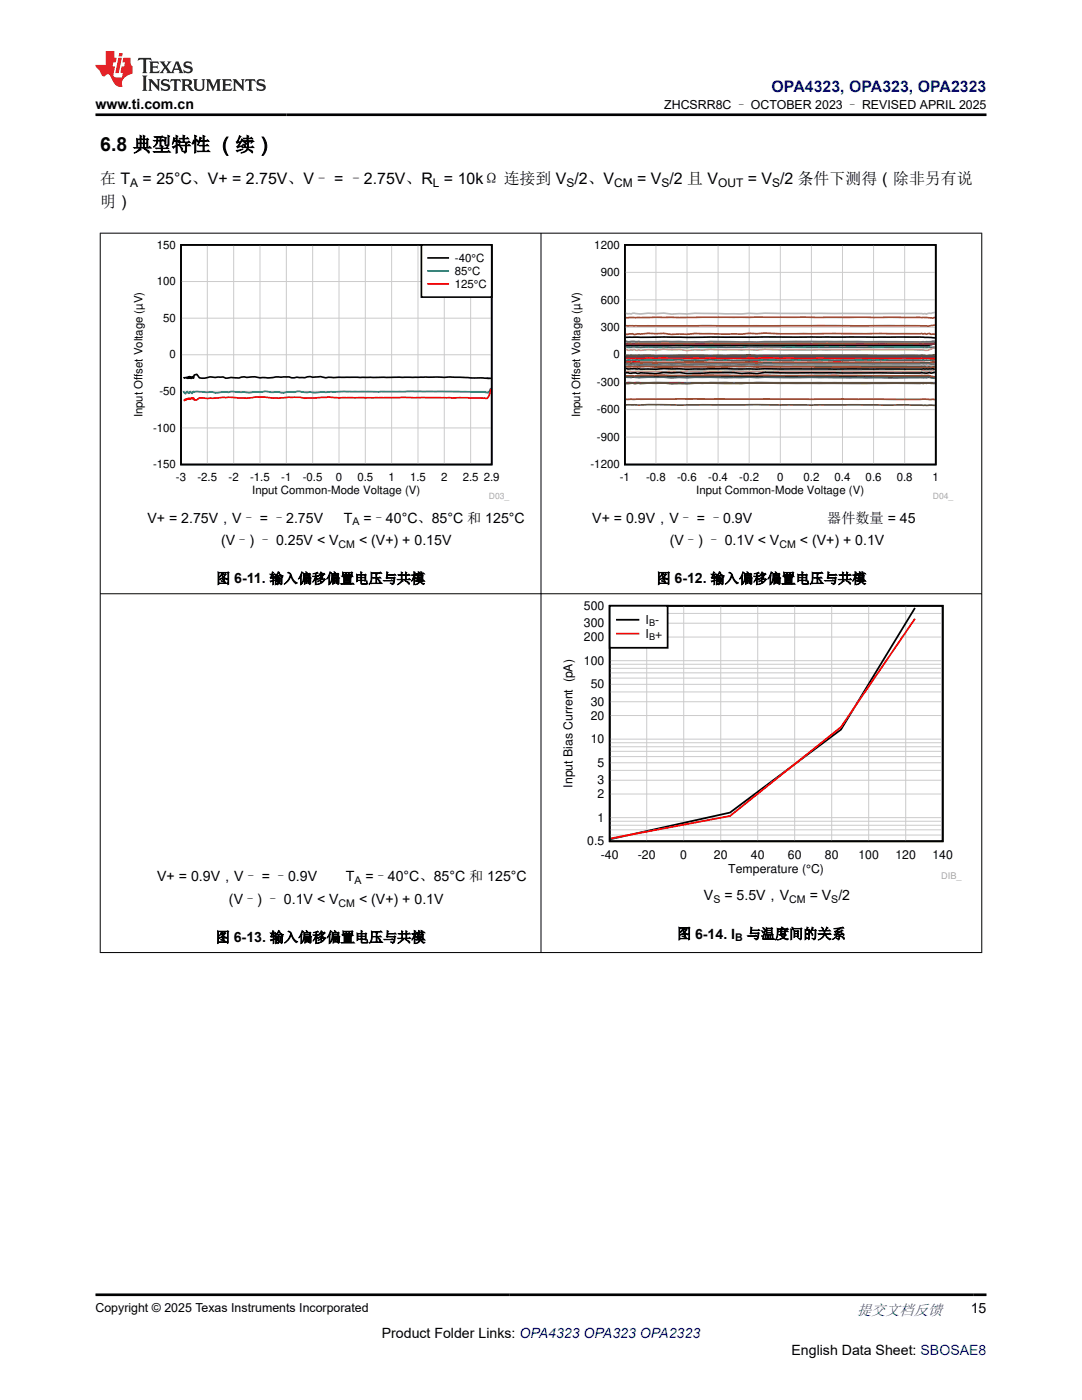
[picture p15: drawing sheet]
<svg xmlns="http://www.w3.org/2000/svg" width="216mm" height="279mm" viewBox="0 0 216 279" stroke-linecap="round" stroke-linejoin="round" font-family="sans-serif">
<defs><g id="words">
<text font-size="3.9" x="20" y="30.2">6.8 典型特性 （续）</text>
<text font-size="3.2" fill="#00f" x="154" y="18.3">OPA4323, OPA323, OPA2323</text>
<g font-size="3.2">
<text x="20" y="41.2">明）</text>
<text x="20" y="36.7">在 T</text>
<text x="28.5" y="36.7">= 25°C、V+ = 2.75V、V– = –2.75V、R = 10kΩ 连接到 V /2、V</text>
<text x="127.1" y="36.7">= V /2 且 V</text>
<text x="149.2" y="36.7">= V /2 条件下测得（除非另有说</text>
</g>
<text font-size="3" fill="#00f" x="171" y="262.4">提交文档反馈</text>
<g font-size="2.8">
<text x="19" y="21.7">www.ti.com.cn</text>
<text x="29.4" y="104.3">V+ = 2.75V，V– = –2.75V</text>
<text x="68.6" y="104.3">T</text>
<text x="72.5" y="104.3">=–40°C、85°C 和 125°C</text>
<text x="118.2" y="104.3">V+ = 0.9V，V– = –0.9V</text>
<text x="165.1" y="104.3">器件数量 = 45</text>
<text x="44.1" y="108.8">(V–) – 0.25V &lt; V</text>
<text x="71.6" y="108.8">&lt; (V+) + 0.15V</text>
<text x="133.6" y="108.8">(V–) – 0.1V &lt; V</text>
<text x="159.6" y="108.8">&lt; (V+) + 0.1V</text>
<text x="43.1" y="116.4">图 6-11. 输入偏移偏置电压与共模</text>
<text x="131" y="116.4">图 6-12. 输入偏移偏置电压与共模</text>
<text x="31.4" y="175.9">V+ = 0.9V，V– = –0.9V</text>
<text x="69" y="175.9">T</text>
<text x="72.9" y="175.9">=–40°C、85°C 和 125°C</text>
<text x="140.5" y="179.7">V</text>
<text x="144.5" y="179.7">= 5.5V，V</text>
<text x="161.6" y="179.7">= V /2</text>
<text x="45.7" y="180.4">(V–) – 0.1V &lt; V</text>
<text x="71.6" y="180.4">&lt; (V+) + 0.1V</text>
<text x="43" y="188">图 6-13. 输入偏移偏置电压与共模</text>
<text x="135.1" y="187.3">图 6-14. I</text>
<text x="149" y="187.3">与温度间的关系</text>
<text x="193.7" y="262.1">15</text>
<text x="76.2" y="266.9">Product Folder Links: OPA4323 OPA323 OPA2323</text>
<text x="157.9" y="270.3">English Data Sheet: SBOSAE8</text>
</g>
<g font-size="2.5">
<text x="132.5" y="21.8">ZHCSRR8C – OCTOBER 2023 – REVISED APRIL 2025</text>
<text x="19" y="261.8">Copyright © 2025 Texas Instruments Incorporated</text>
</g>
<g font-size="2.4">
<text x="26" y="37.3">A</text>
<text x="86.4" y="37.3">L</text>
<text x="113" y="37.3">S</text>
<text x="122.6" y="37.3">CM</text>
<text x="132" y="37.3">S</text>
<text x="143.3" y="37.3">OUT</text>
<text x="154.1" y="37.3">S</text>
<text x="116.5" y="125.2">300</text>
<text x="116.5" y="121.7">500</text>
<text x="128.8" y="124.6">I</text>
<text x="130.7" y="124.6">-</text>
<text x="116.5" y="127.9">200</text>
<text x="128.8" y="127.3">I</text>
<text x="130.7" y="127.3">+</text>
<text x="116.5" y="132.7">100</text>
<text x="117.9" y="137.4">50</text>
<text x="117.9" y="143.6">20</text>
<text x="117.9" y="140.8">30</text>
<text x="117.9" y="148.3">10</text>
<text x="119.2" y="153">5</text>
<text x="114.3" y="157.2" transform="rotate(-90 114.3 157.2)">Input Bias Current (pA)</text>
<text x="119.2" y="159.3">2</text>
<text x="119.2" y="156.5">3</text>
<text x="119.2" y="164">1</text>
<text x="117.2" y="168.7">0.5</text>
<text x="119.9" y="171.5">-40</text>
<text x="127.3" y="171.5">-20</text>
<text x="135.7" y="171.5">0</text>
<text x="142.5" y="171.5">20</text>
<text x="149.8" y="171.5">40</text>
<text x="157.2" y="171.5">60</text>
<text x="164.6" y="171.5">80</text>
<text x="171.3" y="171.5">100</text>
<text x="178.7" y="171.5">120</text>
<text x="186.1" y="171.5">140</text>
<text x="145.3" y="174.3">Temperature (°C)</text>
</g>
<g font-size="2.3">
<text x="31.3" y="49.6">150</text>
<text x="90.8" y="52.3">-40°C</text>
<text x="118.6" y="49.6">1200</text>
<text x="31.3" y="56.9">100</text>
<text x="90.8" y="54.9">85°C</text>
<text x="90.8" y="57.5">125°C</text>
<text x="119.9" y="55.1">900</text>
<text x="32.6" y="64.2">50</text>
<text x="119.9" y="60.6">600</text>
<text x="33.8" y="71.5">0</text>
<text x="119.9" y="66.1">300</text>
<text x="122.4" y="71.5">0</text>
<text x="119.1" y="77">-300</text>
<text x="28.5" y="83.3" transform="rotate(-90 28.5 83.3)">Input Offset Voltage (µV)</text>
<text x="31.8" y="78.8">-50</text>
<text x="115.8" y="83.3" transform="rotate(-90 115.8 83.3)">Input Offset Voltage (µV)</text>
<text x="119.1" y="82.5">-600</text>
<text x="30.5" y="86.1">-100</text>
<text x="119.1" y="88">-900</text>
<text x="30.5" y="93.5">-150</text>
<text x="117.8" y="93.5">-1200</text>
<text x="35.1" y="96">-3</text>
<text x="39.4" y="96">-2.5</text>
<text x="45.6" y="96">-2</text>
<text x="49.9" y="96">-1.5</text>
<text x="50.3" y="98.6">Input Common-Mode Voltage (V)</text>
<text x="56.1" y="96">-1</text>
<text x="60.4" y="96">-0.5</text>
<text x="67" y="96">0</text>
<text x="71.3" y="96">0.5</text>
<text x="77.5" y="96">1</text>
<text x="81.8" y="96">1.5</text>
<text x="88" y="96">2</text>
<text x="92.3" y="96">2.5 2.9</text>
<text x="123.7" y="96">-1</text>
<text x="128.9" y="96">-0.8</text>
<text x="135.1" y="96">-0.6</text>
<text x="138.9" y="98.6">Input Common-Mode Voltage (V)</text>
<text x="141.3" y="96">-0.4</text>
<text x="147.5" y="96">-0.2</text>
<text x="155.1" y="96">0</text>
<text x="160.3" y="96">0.2</text>
<text x="166.5" y="96">0.4</text>
<text x="172.7" y="96">0.6</text>
<text x="178.9" y="96">0.8</text>
<text x="186.1" y="96">1</text>
</g>
<g font-size="2.1">
<text x="70.4" y="104.8">A</text>
<text x="67.6" y="109.4">CM</text>
<text x="155.5" y="109.4">CM</text>
<text x="70.7" y="176.4">A</text>
<text x="67.6" y="181">CM</text>
<text x="142.3" y="180.3">S</text>
<text x="157.5" y="180.3">CM</text>
<text x="165.9" y="180.3">S</text>
<text x="146.7" y="187.9">B</text>
</g>
<g font-size="1.8">
<text x="129.5" y="125">B</text>
<text x="129.5" y="127.8">B</text>
</g>
<text font-size="1.8" fill="#a8a8a8" x="187.8" y="175.3">DIB_</text>
<g font-size="1.7" fill="#a8a8a8">
<text x="97.5" y="99.6">D03_</text>
<text x="186.1" y="99.6">D04_</text>
</g>
</g></defs>
<path d="M36.1 48.9h62v43.8h-62zM97.9 75.4l-.2 .1-8-.3-24.2 .1-.5 .1a4.3 4.3 0 0 0-2.6-.1l-.5-.2-1.1 .3-1.6-.1-.5 .1a15.3 15.3 0 0 0-4.7 0h-2.1l-1.1-.2-1.5 .1-.6-.1-1 .2-1.6-.1-1 .2-.6-.3-1.5 .1a3.1 3.1 0 0 0-2.2 .2l-1-.1-.5-.7-.6 .1-.1 .7-.1-.4-.1 .3-.1-.2-.1 .3-.1-.2-.1 .2-.2-.4-.1 .3-.1-.2-.1 .3a.41 .41 0 0 0-.7-.1l-.2 .1" fill="none" stroke="#000" stroke-width=".33"/>
<g fill="none" stroke="#cbcbcb" stroke-width=".2">
<path d="M36.1 56.2h62M41.4 48.9v43.8M46.6 48.9v43.8M51.9 48.9v43.8M57.1 48.9v43.8M62.4 48.9v43.8M67.6 48.9v43.8M72.9 48.9v43.8M78.1 48.9v43.8M83.4 48.9v43.8M88.7 48.9v43.8M93.9 48.9v43.8"/>
<path d="M36.1 78.1h62M36.1 70.8h62M36.1 63.5h62M36.1 85.4h62"/>
</g>
<path d="M97.9 77.5l-.1 .2a.79 .79 0 0 1-1.2 .6l-28.4-.2a56.4 56.4 0 0 1-9 0l-.5 .2-1-.1a3.3 3.3 0 0 1-2.1 0l-1.6 .1a3.1 3.1 0 0 0-2.1 0l-1.1-.1-1 .2-3.7-.3-.5 .2-.5-.1-1.6 .2-2.1-.1a6.2 6.2 0 0 0-2.9 0l-.2 .2-.3-.4-.3 .4-.3-.4-.4 .5-.3-.4-.1 .2" fill="none" stroke="#007f7f" stroke-width=".33"/>
<path d="M97.9 77.6a2.36 2.36 0 0 1-.8 1.9l-16.8-.2-12.7 .1-2.1-.2-4.7 .3a21.6 21.6 0 0 0-5.2 0l-1.1-.1a22.3 22.3 0 0 0-5.8 0h-1a15.9 15.9 0 0 0-4.7 .1h-1.6a2.21 2.21 0 0 0-2.1 .3h-.6l-.1-.4-.3 .2-.1-.2-.3 .3-.1-.2-.2 .1-.1-.1-.1 .2-.1-.1-.1 .2-.1-.2-.1 .2-.1-.1-.1 .2h-.2" fill="none" stroke="#f00" stroke-width=".33"/>
<path d="M84.1 48.9h14v10.4h-14z" fill-rule="evenodd" fill="#fff"/>
<path d="M84.1 48.9h14v10.4h-14zM85.4 51.5h4" fill="none" stroke="#000" stroke-width=".33"/>
<path d="M85.4 54.1h4" fill="none" stroke="#007f7f" stroke-width=".33"/>
<path d="M85.4 56.7h4" fill="none" stroke="#f00" stroke-width=".33"/>
<path d="M113.6 48h76.7v51.9h-76.7z" fill-rule="evenodd" fill="#fff"/>
<path d="M124.7 48.9h62v43.8h-62zM124.8 67.3h49.5a106.4 106.4 0 0 1 12.2 .1M124.8 75.3h61.7M124.8 73.6l6.1 .1 1.5-.1 4.7 .1 7.7-.1 41.7 .1M186.5 68.5l-.1 .1a5.2 5.2 0 0 1-2.8 .3l-58.8 .1M186.5 74.3l-.7 .2-.3-.1-.6 .1-32.3-.2-1.6 .3a128.8 128.8 0 0 0-13.9-.1l-1.6-.2h-3.1l-1.5 .3-6.1-.2" fill="none" stroke="#000" stroke-width=".33"/>
<g fill="none" stroke="#cbcbcb" stroke-width=".2">
<path d="M124.7 59.8h62M124.7 54.4h62M130.9 48.9v43.8M137.1 48.9v43.8M143.3 48.9v43.8M149.5 48.9v43.8M155.7 48.9v43.8M161.9 48.9v43.8M168.1 48.9v43.8M174.3 48.9v43.8M180.5 48.9v43.8M124.7 76.3h62"/>
<path d="M124.7 70.8h62M124.7 65.3h62M124.7 87.2h62M124.7 81.7h62"/>
</g>
<path d="M124.8 72.8l40.2-.1 21.5 .2M124.8 71.5h55.7l6 .1M186.5 72.2a6.9 6.9 0 0 1-2.9 .1h-51.2l-5.9-.1-1.7 .1M186.5 72.7l-.4 .1-4-.2-57.3 .1" fill="none" stroke="#f00" stroke-width=".33"/>
<path d="M124.8 72.8h61.7M186.5 70.9l-1.6 .1-60.1-.1M186.5 69.3l-1.6 .1h-60.1M186.5 62.3l-1.6 .4-.4-.1-31.9-.1-4.7 .2-9.3-.2-4.6 .2-1.6-.2-1.5 .1-1.6-.1-1.5 .2-1.3-.2-.6 .2-1.1-.2" fill="none" stroke="#b8b8b8" stroke-width=".33"/>
<path d="M124.8 71.3l10.7-.1 4.7 .1 1.5-.2 4.7 .2 37.8-.1 .3 .2 .4-.2 1.6 .1M124.8 69.2l3 .1 4.6-.1 1.6 .1 4.6-.1 9.3 .1 1.6-.1 37 .1M186.5 68.4a4.9 4.9 0 0 1-2.9 .2h-58.8M186.5 68.7l-26.2-.1-35.5 .1" fill="none" stroke="#295c75" stroke-width=".33"/>
<path d="M124.8 71.1h61.7M124.8 75.3l2.7 .1 4.9-.1 1.6 .1 15.5-.1 35.4 .1 .3-.1 1.3 .2M186.5 73h-33.9l-27.8 .1M186.5 71.8l-61.7 .1" fill="none" stroke="#286b48" stroke-width=".33"/>
<path d="M124.8 68.6h61.7M186.5 63.3l-.4 .2-2.5-.2h-10.8l-48 .1M186.5 64.9l-1.3 .2-60.4-.1M186.5 66.6l-.7 .1-.3-.2-.6 .2-.4-.2-.3 .2-.3-.1h-28.2l-3.1-.1-4.7 .2-9.3-.1-4.6 .1-1.6-.2h-3.1l-2.8 .3-.3-.2-1.4 .1" fill="none" stroke="#9d3939" stroke-width=".33"/>
<path d="M124.8 76.4l61.7 .1M186.5 70.9l-.7 .1-3.7-.1-57.3 .1M186.5 72.4l-.7 .1-33.2-.1-1.6 .1-1.5-.2-4.7 .1h-20M186.5 71l-.7 .2-1.3-.1-.3 .1-.3-.1-23.6 .1-7.7-.2-1.6 .2-1.5-.2-1.6 .2-9.3-.1-1.5 .2h-3.1l-1.6-.2-7.6 .1" fill="none" stroke="#68275f" stroke-width=".33"/>
<path d="M124.8 76.5h61.7M186.5 70.8l-1.6 .2-1-.1-32.9 .1-1.5-.2-4.7 .2h-20M186.5 71.2l-.7 .2-3.7-.1h-29.5l-1.6-.1-9.3 .1-1.5-.1h-3.1l-1.6 .2-8.6-.2-.4 .1-.9-.1-.8 .1M124.8 80.8l61.7 .1" fill="none" stroke="#6b5028" stroke-width=".33"/>
<path d="M124.8 79.7h61.7M124.8 73.2l16.9 .1 7.8-.2 1.5 .2h34.8l.7-.1M124.8 75l7.6-.1h51.5a5.7 5.7 0 0 1 2.6 .3M186.5 72.3h-.4a175.2 175.2 0 0 1-14.9 .1h-46.4" fill="none" stroke="#83461f" stroke-width=".33"/>
<path d="M124.8 72.5l61.7 .1M186.5 68.3l-.7 .2-5.3-.2-55.7 .1M186.5 74.1l-49.4-.1-12.3 .2M186.5 69.4l-.4 .1a3.5 3.5 0 0 1-2.5 .3h-26.3l-4.7-.1-1.6 .2-9.3-.2-4.6 .3-1.6-.3-1.5 .1-1.6-.1-1.5 .2-6.1-.1" fill="none" stroke="#b1ae67" stroke-width=".33"/>
<path d="M124.8 72.7l6.1 .1 1.5-.2h3.1l1.6 .2 6.2-.2 7.7 .1 1.6-.2 21.7 .1 9.6-.1 2.6 .2M186.5 72.4l-1 .1-34.5-.2-26.2 .1M186.5 68.4l-2.3 .4-.3-.1h-31.3l-7.8-.1-4.6 .1-4.7-.1-6.2 .1-1.8-.1-1.3 .1-.3-.1-1.1 .1M186.5 68.1l-2 .1-25.7-.1-7.8 .2-26.2-.2" fill="none" stroke="#6c6c6c" stroke-width=".33"/>
<path d="M111.9 119.9h80.1v55.8h-80.1z" fill-rule="evenodd" fill="#fff"/>
<path d="M121.7 120.9h66.4v47h-66.4zM182.6 121.3l-14.8 24.3-22.1 16.6-23.9 5.3" fill="none" stroke="#000" stroke-width=".35"/>
<g fill="none" stroke="#cbcbcb" stroke-width=".2">
<path d="M121.7 138.1h66.4M121.7 136.6h66.4M121.7 135.3h66.4M121.7 134.3h66.4M121.7 133.4h66.4M121.7 132.6h66.4M121.7 131.9h66.4M121.7 127.1h66.4M121.7 124.4h66.4M121.7 122.4h66.4M129 120.9v47M136.4 120.9v47"/>
<path d="M143.8 120.9v47M151.2 120.9v47M158.6 120.9v47M166 120.9v47M173.3 120.9v47M180.7 120.9v47M121.7 158.5h66.4M121.7 155.7h66.4M121.7 153.7h66.4M121.7 152.2h66.4M121.7 151h66.4M121.7 149.9h66.4"/>
<path d="M121.7 149h66.4M121.7 148.2h66.4M121.7 147.5h66.4M121.7 142.8h66.4M121.7 140h66.4M121.7 166.7h66.4M121.7 165.6h66.4M121.7 164.7h66.4M121.7 163.9h66.4M121.7 163.2h66.4"/>
</g>
<path d="M182.6 123.5l-14.8 21.6-22.1 17.7-23.9 4.5" fill="none" stroke="#f00" stroke-width=".35"/>
<path d="M121.7 120.9h11.5v8.4h-11.5z" fill-rule="evenodd" fill="#fff"/>
<path d="M121.7 120.9h11.5v8.4h-11.5zM123.1 123.7h4.3" fill="none" stroke="#000" stroke-width=".35"/>
<path d="M123.1 126.5h4.3" fill="none" stroke="#f00" stroke-width=".35"/>
<path d="M19.9 46.5h176.1M20 46.5v143.7M107.9 46.5v143.7M195.9 46.5v143.7M19.9 118.5h176.1M19.9 190.1h176.1" fill="none" stroke="#000" stroke-width=".2"/>
<path d="M27.7 11.6l-.2 .5 .5-.2h.6v.1v2.2l-.2 .4h1l-.2-.4v-2.2v-.1h.5l.5 .2-.1-.5zM29.8 12.3l.2 .4v1.5l-.2 .4h1.9l.1-.6a1.08 1.08 0 0 1-1.3 .2v-.7h.6l.4 .2v-.7l-.4 .2h-.6v-.5l.2-.2a1 1 0 0 1 1 .3l-.1-.5zM31.8 12.3l1 1.1-1 1.2h.9l-.2-.2 .4-.8 .5 .8-.2 .2h1.6l-.2-.2 .1-.5h1l.1 .5-.1 .2h.9l-.2-.3-.8-2h-.5l-1 2.2-.8-1.1 .9-1.1h-.8l.2 .2-.5 .6-.3-.6 .1-.2zM35.2 12.7l.4 1h-.8zM36.8 12.4a.65 .65 0 0 0-.2 .7 .65 .65 0 0 0 .6 .5l.7 .1 .1 .3a.79 .79 0 0 1-.7 .4 .79 .79 0 0 1-.7-.5l.1 .7 .2-.1a.93 .93 0 0 0 1.1 .1 .93 .93 0 0 0 .4-1 1.46 1.46 0 0 0-1.2-.6l-.1-.3a1.09 1.09 0 0 1 1.2 .2l-.2-.6-.1 .1-.6-.2zM28.4 15.1l.2 .4v2.2l-.2 .4h1l-.2-.4v-2.2l.2-.4zM29.6 15.8l.2 .4v1.5l-.2 .4h.8l-.3-.4v-1.3l1.7 1.8v-2l.2-.4h-.8l.2 .2 .1 1.1-1.2-1.3zM32.3 15.9a.65 .65 0 0 0-.2 .8 .65 .65 0 0 0 .7 .4l.6 .2 .1 .2a.79 .79 0 0 1-.7 .4 .79 .79 0 0 1-.7-.5l.1 .7 .2-.1a.93 .93 0 0 0 1.1 .1 .93 .93 0 0 0 .4-.9 1.46 1.46 0 0 0-1.2-.6l-.1-.4a1.09 1.09 0 0 1 1.2 .2l-.2-.6-.1 .1-.6-.1zM34.1 15.8l-.1 .6a.63 .63 0 0 1 .7-.3l.1 1.6-.3 .4h1l-.2-.4v-1.6a.66 .66 0 0 1 .8 .3l-.1-.6zM36.2 15.8l.2 .4v1.5l-.2 .4h.9l-.2-.2v-.7h.5l.1 .2a.79 .79 0 0 0 1.2 .6l-1-.9a.61 .61 0 0 0 .6-.6 .61 .61 0 0 0-.5-.7zM36.9 16.1h.2a.47 .47 0 0 1 .5 .1 .47 .47 0 0 1 .1 .5l-.2 .1-.6 .1zM38.5 15.8l.2 .2a2.27 2.27 0 0 0 .4 2 1.04 1.04 0 0 0 1.7-.7v-1.3l.2-.2h-.8l.2 .4v1.1a.6 .6 0 0 1-.6 .6 .6 .6 0 0 1-.6-.6v-1.1l.3-.4zM41.1 15.8l.2 .4v1.5l-.2 .4h.7l-.2-.4v-1.4l.9 1.9 .8-1.9v1.4l-.2 .4h1l-.3-.4v-1.5l.3-.4h-.8l-.7 1.5-.7-1.5zM44.3 15.8l.2 .4v1.5l-.2 .4h1.9l.1-.6a1.09 1.09 0 0 1-1.3 .2v-.7h.6l.4 .2v-.6l-.4 .2h-.6v-.6l.2-.1a1.01 1.01 0 0 1 1 .3l-.1-.6zM46.4 15.8l.3 .4v1.5l-.3 .4h.8l-.2-.4v-1.3l1.6 1.8v-2l.2-.4h-.7l.2 .2v1.1l-1.2-1.3zM49 15.8l-.1 .6a.63 .63 0 0 1 .8-.3v1.6l-.3 .4h1l-.2-.4v-1.6a.66 .66 0 0 1 .8 .3l-.1-.6zM51.4 15.9a.65 .65 0 0 0-.2 .8 .65 .65 0 0 0 .6 .4l.6 .2 .2 .2a.79 .79 0 0 1-.8 .4 .79 .79 0 0 1-.6-.5l.1 .7 .2-.1a.93 .93 0 0 0 1 .1 .93 .93 0 0 0 .5-.9 1.46 1.46 0 0 0-1.3-.6l-.1-.4a1.09 1.09 0 0 1 1.3 .2l-.2-.6-.2 .1-.5-.1z" fill="#231f20"/>
<path d="M21.1 10.2v2.8h-2.1l.1 .3 .9 1a.95 .95 0 0 0 .9 .9 .59 .59 0 0 1 .6-.4 .59 .59 0 0 1 .5 .4l.4 .7a1.59 1.59 0 0 0 2.1 1.4 1.61 1.61 0 0 1 1-2.3l1-.3-.1-1.5a1.59 1.59 0 0 1-.4-1.7h-1.4l-.2 .9h.5l-.1 .9h-.5l-.2 1v.2l.4 .1-.2 .9h-.6a.73 .73 0 0 1-1.1-.7l.3-1.5h-.5l.2-.9h.5l.2-.9h-.5v-1.3zM23.6 11.5l-.6 3.1h.7l.6-3.1zM23.8 10.6l-.1 .6h.7l.1-.6z" fill="#ed1c24"/>
<path d="M19 22.9h177.8M19 258.4h177.8" fill="none" stroke="#000" stroke-width=".53"/>
<use href="#words"/>
</svg>
